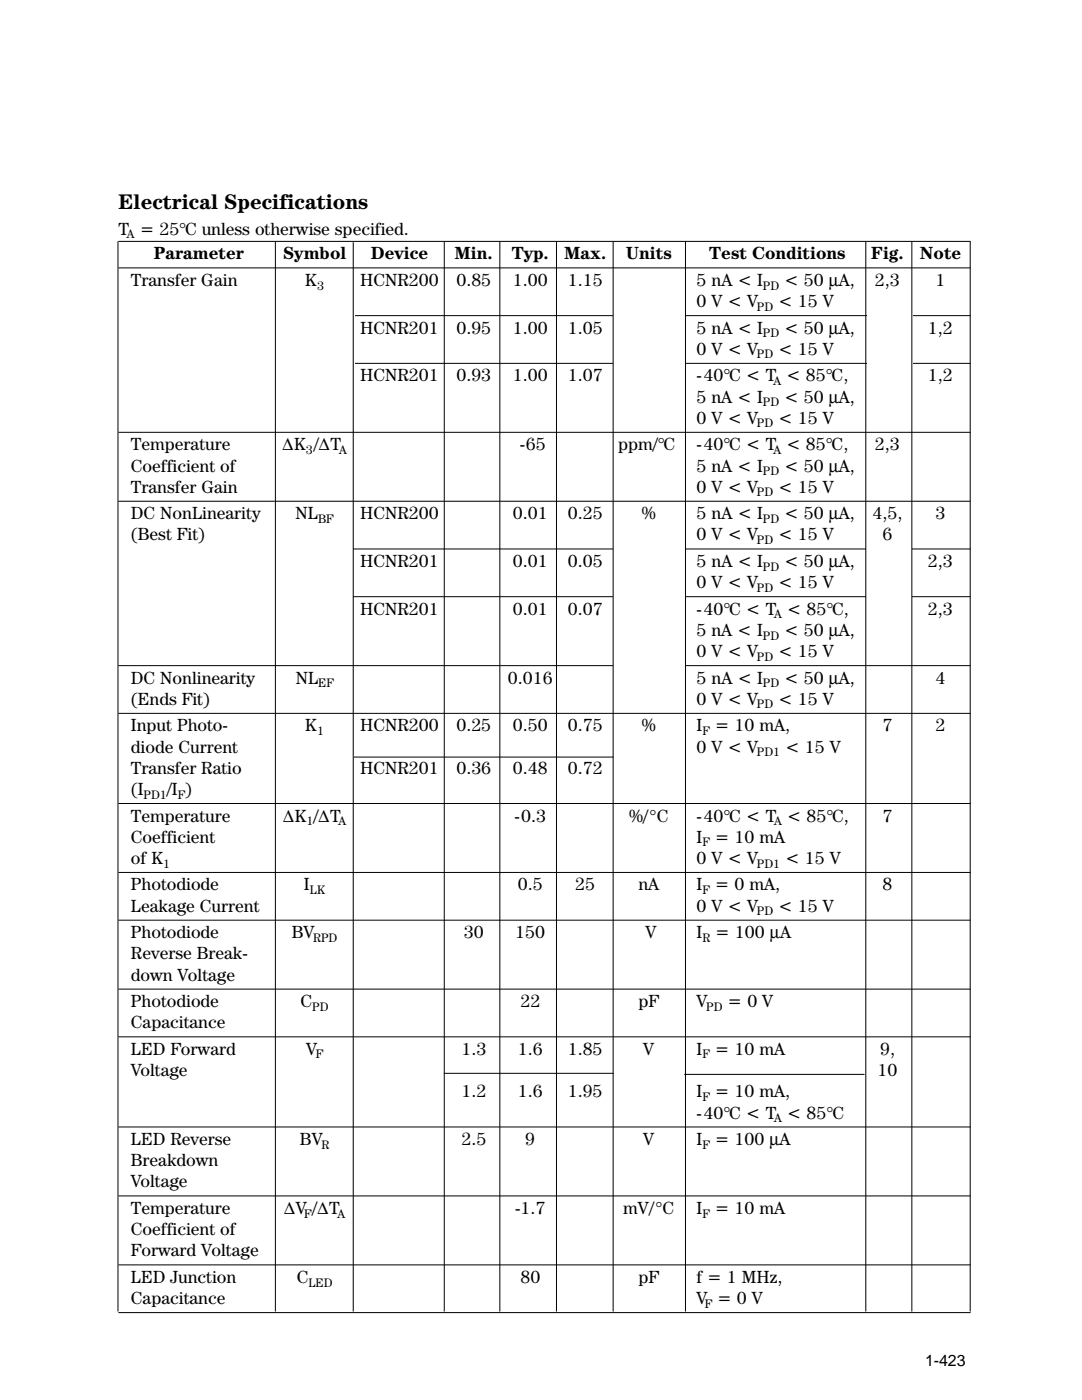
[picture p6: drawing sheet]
<svg xmlns="http://www.w3.org/2000/svg" width="216mm" height="279mm" viewBox="0 0 216 279" stroke-linecap="round" stroke-linejoin="round" font-family="sans-serif">
<defs><g id="words">
<text font-size="4.2" x="23.6" y="41.7">Electrical Specifications</text>
<g font-size="3.5">
<text x="23.6" y="46.9">T = 25°C unless otherwise specified.</text>
<text x="30.7" y="51.8">Parameter</text>
<text x="56.5" y="51.8">Symbol</text>
<text x="74" y="51.8">Device</text>
<text x="90.7" y="51.8">Min.</text>
<text x="102.1" y="51.8">Typ.</text>
<text x="112.6" y="51.8">Max.</text>
<text x="124.9" y="51.8">Units</text>
<text x="141.5" y="51.8">Test Conditions</text>
<text x="173.9" y="51.8">Fig.</text>
<text x="183.6" y="51.8">Note</text>
<text x="26.1" y="57.1">Transfer Gain</text>
<text x="60.9" y="57.1">K</text>
<text x="71.9" y="57.1">HCNR200</text>
<text x="91.1" y="57.1">0.85</text>
<text x="102.3" y="57.1">1.00</text>
<text x="113.3" y="57.1">1.15</text>
<text x="139" y="57.1">5 nA &lt; I</text>
<text x="156.5" y="57.1">&lt; 50 µA,</text>
<text x="174.6" y="57.1">2,3</text>
<text x="186.6" y="57.1">1</text>
<text x="139" y="61.3">0 V &lt; V</text>
<text x="155.3" y="61.3">&lt; 15 V</text>
<text x="71.9" y="66.6">HCNR201</text>
<text x="91.1" y="66.6">0.95</text>
<text x="102.3" y="66.6">1.00</text>
<text x="113.3" y="66.6">1.05</text>
<text x="139" y="70.8">0 V &lt; V</text>
<text x="139" y="66.6">5 nA &lt; I</text>
<text x="155.3" y="70.8">&lt; 15 V</text>
<text x="156.5" y="66.6">&lt; 50 µA,</text>
<text x="185.2" y="66.6">1,2</text>
<text x="71.9" y="76.1">HCNR201</text>
<text x="91.1" y="76.1">0.93</text>
<text x="102.3" y="76.1">1.00</text>
<text x="113.3" y="76.1">1.07</text>
<text x="139" y="76.1">-40°C &lt; T &lt; 85°C,</text>
<text x="185.2" y="76.1">1,2</text>
<text x="139" y="80.3">5 nA &lt; I</text>
<text x="156.5" y="80.3">&lt; 50 µA,</text>
<text x="26.1" y="89.9">Temperature</text>
<text x="56.4" y="89.9">∆K /∆T</text>
<text x="103.7" y="89.9">-65</text>
<text x="123.3" y="89.9">ppm/°C</text>
<text x="139" y="89.9">-40°C &lt; T &lt; 85°C,</text>
<text x="139" y="84.6">0 V &lt; V</text>
<text x="155.3" y="84.6">&lt; 15 V</text>
<text x="174.6" y="89.9">2,3</text>
<text x="26.1" y="94.1">Coefficient of</text>
<text x="139" y="94.1">5 nA &lt; I</text>
<text x="156.5" y="94.1">&lt; 50 µA,</text>
<text x="26.1" y="98.3">Transfer Gain</text>
<text x="139" y="98.3">0 V &lt; V</text>
<text x="155.3" y="98.3">&lt; 15 V</text>
<text x="26.1" y="103.6">DC NonLinearity</text>
<text x="26.1" y="107.9">(Best Fit)</text>
<text x="59" y="103.6">NL</text>
<text x="71.9" y="103.6">HCNR200</text>
<text x="102.3" y="103.6">0.01</text>
<text x="113.3" y="103.6">0.25</text>
<text x="128.1" y="103.6">%</text>
<text x="139" y="107.9">0 V &lt; V</text>
<text x="139" y="103.6">5 nA &lt; I</text>
<text x="155.3" y="107.9">&lt; 15 V</text>
<text x="156.5" y="103.6">&lt; 50 µA,</text>
<text x="174.1" y="103.6">4,5,</text>
<text x="176.1" y="107.9">6</text>
<text x="186.6" y="103.6">3</text>
<text x="71.9" y="113.2">HCNR201</text>
<text x="102.3" y="113.2">0.01</text>
<text x="113.3" y="113.2">0.05</text>
<text x="139" y="113.2">5 nA &lt; I</text>
<text x="156.5" y="113.2">&lt; 50 µA,</text>
<text x="185.2" y="113.2">2,3</text>
<text x="139" y="117.4">0 V &lt; V</text>
<text x="155.3" y="117.4">&lt; 15 V</text>
<text x="71.9" y="122.7">HCNR201</text>
<text x="102.3" y="122.7">0.01</text>
<text x="113.3" y="122.7">0.07</text>
<text x="139" y="122.7">-40°C &lt; T &lt; 85°C,</text>
<text x="185.2" y="122.7">2,3</text>
<text x="139" y="126.9">5 nA &lt; I</text>
<text x="139" y="131.1">0 V &lt; V</text>
<text x="155.3" y="131.1">&lt; 15 V</text>
<text x="156.5" y="126.9">&lt; 50 µA,</text>
<text x="26.1" y="136.4">DC Nonlinearity</text>
<text x="59" y="136.4">NL</text>
<text x="101.3" y="136.4">0.016</text>
<text x="139" y="136.4">5 nA &lt; I</text>
<text x="156.5" y="136.4">&lt; 50 µA,</text>
<text x="186.6" y="136.4">4</text>
<text x="26.1" y="140.7">(Ends Fit)</text>
<text x="139" y="140.7">0 V &lt; V</text>
<text x="155.3" y="140.7">&lt; 15 V</text>
<text x="26.1" y="146">Input Photo-</text>
<text x="60.9" y="146">K</text>
<text x="71.9" y="146">HCNR200</text>
<text x="91.1" y="146">0.25</text>
<text x="102.3" y="146">0.50</text>
<text x="113.3" y="146">0.75</text>
<text x="128.1" y="146">%</text>
<text x="139" y="146">I</text>
<text x="142.6" y="146">= 10 mA,</text>
<text x="176.1" y="146">7</text>
<text x="186.7" y="146">2</text>
<text x="26.1" y="150.2">diode Current</text>
<text x="26.1" y="154.4">Transfer Ratio</text>
<text x="71.9" y="154.4">HCNR201</text>
<text x="91.1" y="154.4">0.36</text>
<text x="102.3" y="154.4">0.48</text>
<text x="113.3" y="154.4">0.72</text>
<text x="139" y="150.2">0 V &lt; V</text>
<text x="156.7" y="150.2">&lt; 15 V</text>
<text x="26.1" y="158.7">(I</text>
<text x="33.3" y="158.7">/I )</text>
<text x="26.1" y="164">Temperature</text>
<text x="56.5" y="164">∆K /∆T</text>
<text x="102.7" y="164">-0.3</text>
<text x="125.6" y="164">%/°C</text>
<text x="139" y="164">-40°C &lt; T &lt; 85°C,</text>
<text x="176.1" y="164">7</text>
<text x="26.1" y="168.2">Coefficient</text>
<text x="26.1" y="172.4">of K</text>
<text x="139" y="172.4">0 V &lt; V</text>
<text x="139" y="168.2">I</text>
<text x="142.6" y="168.2">= 10 mA</text>
<text x="156.7" y="172.4">&lt; 15 V</text>
<text x="26.1" y="177.7">Photodiode</text>
<text x="60.7" y="177.7">I</text>
<text x="103.3" y="177.7">0.5</text>
<text x="114.8" y="177.7">25</text>
<text x="127.4" y="177.7">nA</text>
<text x="139" y="177.7">I</text>
<text x="142.6" y="177.7">= 0 mA,</text>
<text x="176.1" y="177.7">8</text>
<text x="26.1" y="181.9">Leakage Current</text>
<text x="139" y="181.9">0 V &lt; V</text>
<text x="155.3" y="181.9">&lt; 15 V</text>
<text x="26.1" y="191.5">Reverse Break-</text>
<text x="26.1" y="187.2">Photodiode</text>
<text x="58.2" y="187.2">BV</text>
<text x="92.5" y="187.2">30</text>
<text x="102.8" y="187.2">150</text>
<text x="128.8" y="187.2">V</text>
<text x="139" y="187.2">I</text>
<text x="142.7" y="187.2">= 100 µA</text>
<text x="26.1" y="195.7">down Voltage</text>
<text x="26.1" y="201">Photodiode</text>
<text x="60" y="201">C</text>
<text x="103.8" y="201">22</text>
<text x="127.4" y="201">pF</text>
<text x="139" y="201">V</text>
<text x="145.2" y="201">= 0 V</text>
<text x="26.1" y="205.2">Capacitance</text>
<text x="26.1" y="214.8">Voltage</text>
<text x="26.1" y="210.5">LED Forward</text>
<text x="61.1" y="210.5">V</text>
<text x="92.1" y="210.5">1.3</text>
<text x="103.3" y="210.5">1.6</text>
<text x="113.3" y="210.5">1.85</text>
<text x="128.3" y="210.5">V</text>
<text x="139" y="210.5">I</text>
<text x="142.6" y="210.5">= 10 mA</text>
<text x="175.1" y="214.8">10</text>
<text x="175.6" y="210.5">9,</text>
<text x="92.1" y="219">1.2</text>
<text x="103.3" y="219">1.6</text>
<text x="113.3" y="219">1.95</text>
<text x="139" y="219">I</text>
<text x="142.6" y="219">= 10 mA,</text>
<text x="139" y="223.2">-40°C &lt; T &lt; 85°C</text>
<text x="26.1" y="228.5">LED Reverse</text>
<text x="26.1" y="232.7">Breakdown</text>
<text x="59.9" y="228.5">BV</text>
<text x="92.1" y="228.5">2.5</text>
<text x="104.8" y="228.5">9</text>
<text x="128.4" y="228.5">V</text>
<text x="139" y="228.5">I</text>
<text x="142.6" y="228.5">= 100 µA</text>
<text x="26.1" y="237">Voltage</text>
<text x="26.1" y="242.3">Temperature</text>
<text x="56.7" y="242.3">∆V /∆T</text>
<text x="102.8" y="242.3">-1.7</text>
<text x="124.4" y="242.3">mV/°C</text>
<text x="139" y="242.3">I</text>
<text x="142.6" y="242.3">= 10 mA</text>
<text x="26.1" y="246.5">Coefficient of</text>
<text x="26.1" y="250.7">Forward Voltage</text>
<text x="26.1" y="256">LED Junction</text>
<text x="59.2" y="256">C</text>
<text x="103.8" y="256">80</text>
<text x="127.4" y="256">pF</text>
<text x="139" y="256">f = 1 MHz,</text>
<text x="26.1" y="260.3">Capacitance</text>
<text x="139" y="260.3">V = 0 V</text>
</g>
<text font-size="3.2" x="184.6" y="272.6">1-423</text>
<g font-size="2.5">
<text x="25.3" y="47.5">A</text>
<text x="63.3" y="57.8">3</text>
<text x="152.2" y="57.8">PD</text>
<text x="151" y="62">PD</text>
<text x="151" y="71.5">PD</text>
<text x="152.2" y="67.3">PD</text>
<text x="154.3" y="76.8">A</text>
<text x="152.2" y="81.1">PD</text>
<text x="151" y="85.3">PD</text>
<text x="61" y="90.6">3</text>
<text x="67.6" y="90.6">A</text>
<text x="152.2" y="94.8">PD</text>
<text x="154.3" y="90.6">A</text>
<text x="151" y="99.1">PD</text>
<text x="63.5" y="104.4">BF</text>
<text x="152.2" y="104.4">PD</text>
<text x="151" y="108.6">PD</text>
<text x="152.2" y="113.9">PD</text>
<text x="151" y="118.1">PD</text>
<text x="154.5" y="123.4">A</text>
<text x="151" y="131.9">PD</text>
<text x="152.2" y="127.6">PD</text>
<text x="63.5" y="137.2">EF</text>
<text x="152.2" y="137.2">PD</text>
<text x="151" y="141.4">PD</text>
<text x="63.3" y="146.7">1</text>
<text x="140.2" y="146.7">F</text>
<text x="151" y="150.9">PD1</text>
<text x="28.7" y="159.4">PD1</text>
<text x="35.5" y="159.4">F</text>
<text x="61.2" y="164.7">1</text>
<text x="67.6" y="164.7">A</text>
<text x="154.5" y="164.7">A</text>
<text x="32.6" y="173.1">1</text>
<text x="140.2" y="168.9">F</text>
<text x="151" y="173.1">PD1</text>
<text x="61.8" y="178.4">LK</text>
<text x="140.2" y="178.4">F</text>
<text x="151" y="182.7">PD</text>
<text x="62.5" y="188">RPD</text>
<text x="140.2" y="188">R</text>
<text x="62.3" y="201.7">PD</text>
<text x="140.9" y="201.7">PD</text>
<text x="63" y="211.2">F</text>
<text x="140.2" y="211.2">F</text>
<text x="140.2" y="219.7">F</text>
<text x="154.5" y="223.9">A</text>
<text x="64.1" y="229.2">R</text>
<text x="140.2" y="229.2">F</text>
<text x="60.7" y="243">F</text>
<text x="67.4" y="243">A</text>
<text x="140.2" y="243">F</text>
<text x="61.6" y="256.8">LED</text>
<text x="140.6" y="261">F</text>
</g>
</g></defs>
<g fill="none" stroke="#000" stroke-width=".2">
<path d="M23.6 48.2h170.1M23.6 53.5h170.1M88.6 48.2v213.5M99.7 48.2v213.5M111 48.2v213.5M193.6 48.2v213.5M23.6 63h170.1M23.6 72.5h170.1M23.6 86.3h170.1M23.6 100h170.1M23.6 109.6h170.1M23.6 119.1h170.1"/>
<path d="M23.6 132.8h170.1M23.6 142.4h170.1M23.6 160.4h170.1M23.6 174.1h170.1M23.6 183.6h170.1M23.6 197.4h170.1M23.6 206.9h170.1M23.6 224.9h170.1M23.6 238.7h170.1M23.6 252.4h170.1M23.6 262h170.1"/>
</g>
<g fill="#fff">
<path d="M12 116.4h58.4v14.1h-58.4z"/>
<path d="M20.3 109h50.1v11.3h-50.1z"/>
</g>
<path d="M70.6 151.1h51.8" fill="none" stroke="#000" stroke-width=".2"/>
<g fill="#fff">
<path d="M173 62.4h9v11.3h-9z"/>
<path d="M173 108.8h9v11.3h-9z"/>
</g>
<path d="M172.8 48.2v213.5M181.9 48.2v213.5M88.6 214.2h33.8M136.5 214.4h36" fill="none" stroke="#000" stroke-width=".2"/>
<g fill="#fff">
<path d="M122.4 61.6h14.3v15.7h-14.3z"/>
<path d="M122.4 107.2h14.3v3h-14.3z"/>
<path d="M122.4 117.8h14.3v15.9h-14.3z"/>
</g>
<path d="M122.3 48.2v213.5M136.8 48.2v213.5" fill="none" stroke="#000" stroke-width=".2"/>
<path d="M20.7 61.6h50.1v11.2h-50.1z" fill="#fff"/>
<path d="M23.5 48.2v213.5M54.9 48.2v213.5M70.5 48.3v213.4" fill="none" stroke="#000" stroke-width=".2"/>
<use href="#words"/>
</svg>
